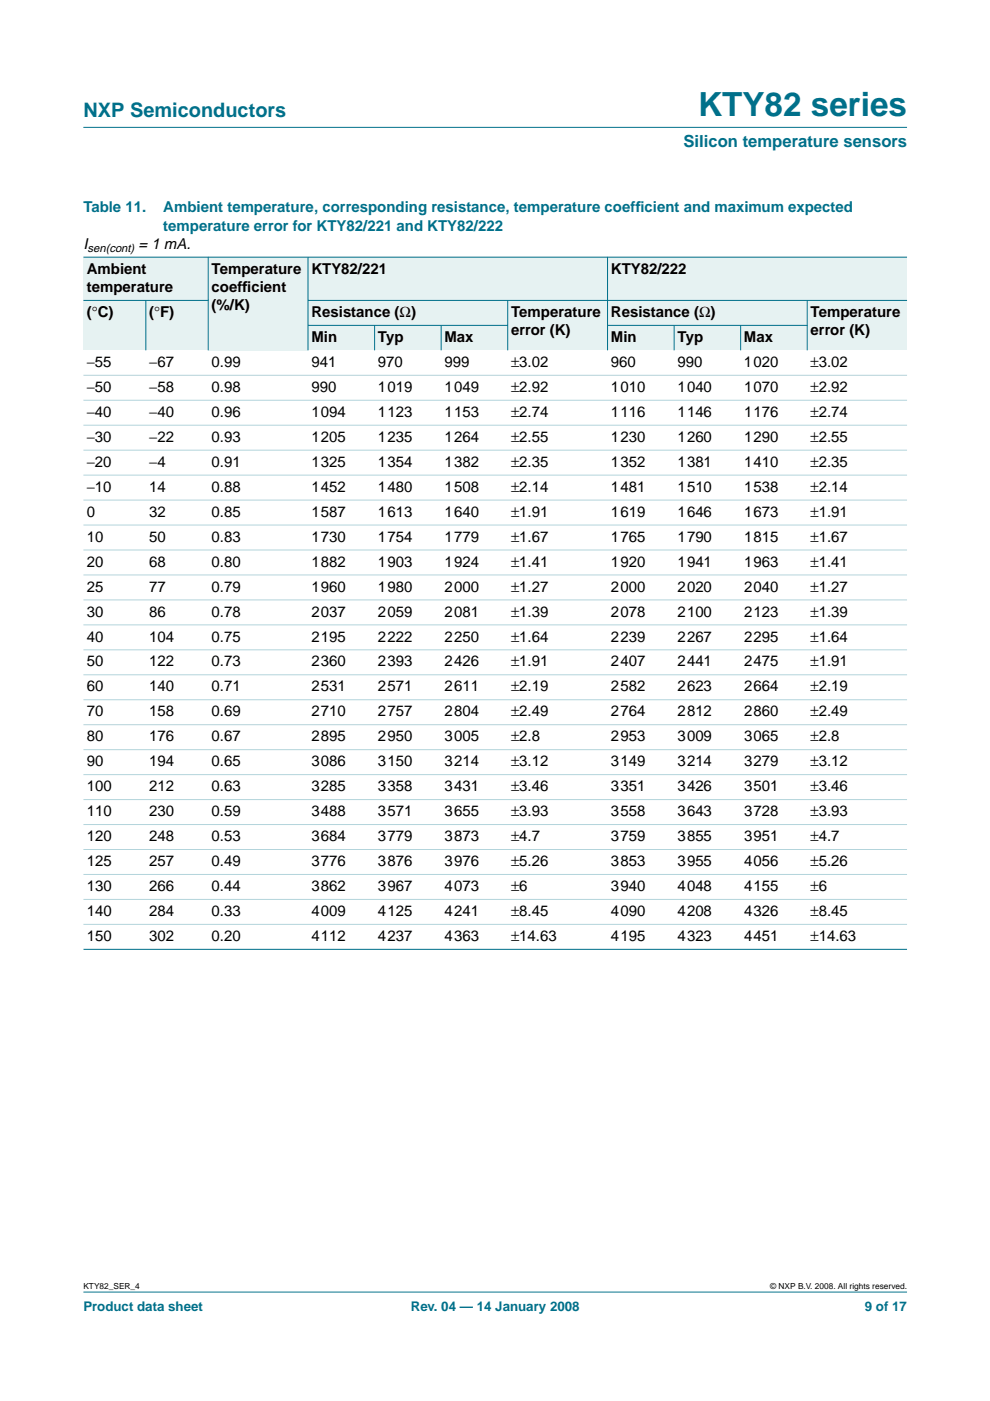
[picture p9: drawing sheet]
<svg xmlns="http://www.w3.org/2000/svg" width="210mm" height="297mm" viewBox="0 0 210 297" stroke-linecap="round" stroke-linejoin="round" font-family="sans-serif">
<defs><g id="words">
<text font-size="7.1" fill="#00708a" x="148" y="24.7">KTY82 series</text>
<text font-size="4.2" fill="#00708a" x="17.7" y="24.9">NXP Semiconductors</text>
<text font-size="3.5" fill="#00708a" x="144.9" y="31.1">Silicon temperature sensors</text>
<g font-size="3.2" fill="#00708a">
<text x="17.7" y="45">Table 11.</text>
<text x="34.6" y="45">Ambient temperature, corresponding resistance, temperature coeff</text>
<text x="134.7" y="45">icient and maximum expected</text>
<text x="34.6" y="48.9">temperature error for KTY82/221 and KTY82/222</text>
</g>
<g font-size="3.2">
<text x="17.7" y="52.8">I</text>
<text x="29.4" y="52.8">= 1 mA.</text>
<text x="18.4" y="58">Ambient</text>
<text x="44.9" y="58">Temperature</text>
<text x="66" y="58">KTY82/221</text>
<text x="129.5" y="58">KTY82/222</text>
<text x="18.4" y="61.9">temperature</text>
<text x="44.9" y="61.9">coeff</text>
<text x="44.9" y="65.8">(%/K)</text>
<text x="51.4" y="61.9">icient</text>
<text x="18.4" y="67.2">(°C)</text>
<text x="31.6" y="67.2">(°F)</text>
<text x="66" y="67.2">Resistance (Ω)</text>
<text x="108.4" y="67.2">Temperature</text>
<text x="108.4" y="71.1">error (K)</text>
<text x="129.5" y="67.2">Resistance (Ω)</text>
<text x="171.9" y="67.2">Temperature</text>
<text x="171.9" y="71.1">error (K)</text>
<text x="18.4" y="77.8">−55</text>
<text x="31.6" y="77.8">−67</text>
<text x="44.9" y="77.8">0.99</text>
<text x="66" y="72.5">Min</text>
<text x="66" y="77.8">941</text>
<text x="80.1" y="72.5">Typ</text>
<text x="80.1" y="77.8">970</text>
<text x="94.2" y="77.8">999</text>
<text x="94.2" y="72.5">Max</text>
<text x="108.4" y="77.8">±3.02</text>
<text x="129.5" y="72.5">Min</text>
<text x="129.5" y="77.8">960</text>
<text x="143.6" y="77.8">990</text>
<text x="143.6" y="72.5">Typ</text>
<text x="157.7" y="77.8">1020</text>
<text x="157.7" y="72.5">Max</text>
<text x="171.9" y="77.8">±3.02</text>
<text x="18.4" y="83.1">−50</text>
<text x="31.6" y="83.1">−58</text>
<text x="44.9" y="83.1">0.98</text>
<text x="66" y="83.1">990</text>
<text x="80.1" y="83.1">1019</text>
<text x="94.2" y="83.1">1049</text>
<text x="108.4" y="83.1">±2.92</text>
<text x="129.5" y="83.1">1010</text>
<text x="143.6" y="83.1">1040</text>
<text x="157.7" y="83.1">1070</text>
<text x="171.9" y="83.1">±2.92</text>
<text x="18.4" y="88.4">−40</text>
<text x="31.6" y="88.4">−40</text>
<text x="44.9" y="88.4">0.96</text>
<text x="66" y="88.4">1094</text>
<text x="80.1" y="88.4">1123</text>
<text x="94.2" y="88.4">1153</text>
<text x="108.4" y="88.4">±2.74</text>
<text x="129.5" y="88.4">1116</text>
<text x="143.6" y="88.4">1146</text>
<text x="157.7" y="88.4">1176</text>
<text x="171.9" y="88.4">±2.74</text>
<text x="18.4" y="93.7">−30</text>
<text x="31.6" y="93.7">−22</text>
<text x="44.9" y="93.7">0.93</text>
<text x="66" y="93.7">1205</text>
<text x="80.1" y="93.7">1235</text>
<text x="94.2" y="93.7">1264</text>
<text x="108.4" y="93.7">±2.55</text>
<text x="129.5" y="93.7">1230</text>
<text x="143.6" y="93.7">1260</text>
<text x="157.7" y="93.7">1290</text>
<text x="171.9" y="93.7">±2.55</text>
<text x="18.4" y="99">−20</text>
<text x="31.6" y="99">−4</text>
<text x="44.9" y="99">0.91</text>
<text x="66" y="99">1325</text>
<text x="80.1" y="99">1354</text>
<text x="94.2" y="99">1382</text>
<text x="108.4" y="99">±2.35</text>
<text x="129.5" y="99">1352</text>
<text x="143.6" y="99">1381</text>
<text x="157.7" y="99">1410</text>
<text x="171.9" y="99">±2.35</text>
<text x="18.4" y="104.3">−10</text>
<text x="31.6" y="104.3">14</text>
<text x="44.9" y="104.3">0.88</text>
<text x="66" y="104.3">1452</text>
<text x="80.1" y="104.3">1480</text>
<text x="94.2" y="104.3">1508</text>
<text x="108.4" y="104.3">±2.14</text>
<text x="129.5" y="104.3">1481</text>
<text x="143.6" y="104.3">1510</text>
<text x="157.7" y="104.3">1538</text>
<text x="171.9" y="104.3">±2.14</text>
<text x="18.4" y="109.6">0</text>
<text x="31.6" y="109.6">32</text>
<text x="44.9" y="109.6">0.85</text>
<text x="66" y="109.6">1587</text>
<text x="80.1" y="109.6">1613</text>
<text x="94.2" y="109.6">1640</text>
<text x="108.4" y="109.6">±1.91</text>
<text x="129.5" y="109.6">1619</text>
<text x="143.6" y="109.6">1646</text>
<text x="157.7" y="109.6">1673</text>
<text x="171.9" y="109.6">±1.91</text>
<text x="18.4" y="114.8">10</text>
<text x="31.6" y="114.8">50</text>
<text x="44.9" y="114.8">0.83</text>
<text x="66" y="114.8">1730</text>
<text x="80.1" y="114.8">1754</text>
<text x="94.2" y="114.8">1779</text>
<text x="108.4" y="114.8">±1.67</text>
<text x="129.5" y="114.8">1765</text>
<text x="143.6" y="114.8">1790</text>
<text x="157.7" y="114.8">1815</text>
<text x="171.9" y="114.8">±1.67</text>
<text x="18.4" y="120.1">20</text>
<text x="18.4" y="125.4">25</text>
<text x="31.6" y="120.1">68</text>
<text x="31.6" y="125.4">77</text>
<text x="44.9" y="120.1">0.80</text>
<text x="44.9" y="125.4">0.79</text>
<text x="66" y="120.1">1882</text>
<text x="66" y="125.4">1960</text>
<text x="80.1" y="120.1">1903</text>
<text x="80.1" y="125.4">1980</text>
<text x="94.2" y="120.1">1924</text>
<text x="94.2" y="125.4">2000</text>
<text x="108.4" y="120.1">±1.41</text>
<text x="108.4" y="125.4">±1.27</text>
<text x="129.5" y="120.1">1920</text>
<text x="129.5" y="125.4">2000</text>
<text x="143.6" y="120.1">1941</text>
<text x="143.6" y="125.4">2020</text>
<text x="157.7" y="120.1">1963</text>
<text x="157.7" y="125.4">2040</text>
<text x="171.9" y="120.1">±1.41</text>
<text x="171.9" y="125.4">±1.27</text>
<text x="18.4" y="130.7">30</text>
<text x="31.6" y="130.7">86</text>
<text x="44.9" y="130.7">0.78</text>
<text x="66" y="130.7">2037</text>
<text x="80.1" y="130.7">2059</text>
<text x="94.2" y="130.7">2081</text>
<text x="108.4" y="130.7">±1.39</text>
<text x="129.5" y="130.7">2078</text>
<text x="143.6" y="130.7">2100</text>
<text x="157.7" y="130.7">2123</text>
<text x="171.9" y="130.7">±1.39</text>
<text x="18.4" y="136">40</text>
<text x="31.6" y="136">104</text>
<text x="44.9" y="136">0.75</text>
<text x="66" y="136">2195</text>
<text x="80.1" y="136">2222</text>
<text x="94.2" y="136">2250</text>
<text x="108.4" y="136">±1.64</text>
<text x="129.5" y="136">2239</text>
<text x="143.6" y="136">2267</text>
<text x="157.7" y="136">2295</text>
<text x="171.9" y="136">±1.64</text>
<text x="18.4" y="141.3">50</text>
<text x="31.6" y="141.3">122</text>
<text x="44.9" y="141.3">0.73</text>
<text x="66" y="141.3">2360</text>
<text x="80.1" y="141.3">2393</text>
<text x="94.2" y="141.3">2426</text>
<text x="108.4" y="141.3">±1.91</text>
<text x="129.5" y="141.3">2407</text>
<text x="143.6" y="141.3">2441</text>
<text x="157.7" y="141.3">2475</text>
<text x="171.9" y="141.3">±1.91</text>
<text x="18.4" y="146.6">60</text>
<text x="31.6" y="146.6">140</text>
<text x="44.9" y="146.6">0.71</text>
<text x="66" y="146.6">2531</text>
<text x="80.1" y="146.6">2571</text>
<text x="94.2" y="146.6">2611</text>
<text x="108.4" y="146.6">±2.19</text>
<text x="129.5" y="146.6">2582</text>
<text x="143.6" y="146.6">2623</text>
<text x="157.7" y="146.6">2664</text>
<text x="171.9" y="146.6">±2.19</text>
<text x="18.4" y="151.9">70</text>
<text x="31.6" y="151.9">158</text>
<text x="44.9" y="151.9">0.69</text>
<text x="66" y="151.9">2710</text>
<text x="80.1" y="151.9">2757</text>
<text x="94.2" y="151.9">2804</text>
<text x="108.4" y="151.9">±2.49</text>
<text x="129.5" y="151.9">2764</text>
<text x="143.6" y="151.9">2812</text>
<text x="157.7" y="151.9">2860</text>
<text x="171.9" y="151.9">±2.49</text>
<text x="18.4" y="157.2">80</text>
<text x="31.6" y="157.2">176</text>
<text x="44.9" y="157.2">0.67</text>
<text x="66" y="157.2">2895</text>
<text x="80.1" y="157.2">2950</text>
<text x="94.2" y="157.2">3005</text>
<text x="108.4" y="157.2">±2.8</text>
<text x="129.5" y="157.2">2953</text>
<text x="143.6" y="157.2">3009</text>
<text x="157.7" y="157.2">3065</text>
<text x="171.9" y="157.2">±2.8</text>
<text x="18.4" y="162.5">90</text>
<text x="18.4" y="167.8">100</text>
<text x="31.6" y="162.5">194</text>
<text x="31.6" y="167.8">212</text>
<text x="44.9" y="162.5">0.65</text>
<text x="44.9" y="167.8">0.63</text>
<text x="66" y="162.5">3086</text>
<text x="66" y="167.8">3285</text>
<text x="80.1" y="162.5">3150</text>
<text x="80.1" y="167.8">3358</text>
<text x="94.2" y="162.5">3214</text>
<text x="94.2" y="167.8">3431</text>
<text x="108.4" y="162.5">±3.12</text>
<text x="108.4" y="167.8">±3.46</text>
<text x="129.5" y="162.5">3149</text>
<text x="129.5" y="167.8">3351</text>
<text x="143.6" y="162.5">3214</text>
<text x="143.6" y="167.8">3426</text>
<text x="157.7" y="162.5">3279</text>
<text x="157.7" y="167.8">3501</text>
<text x="171.9" y="162.5">±3.12</text>
<text x="171.9" y="167.8">±3.46</text>
<text x="18.4" y="173.1">110</text>
<text x="31.6" y="173.1">230</text>
<text x="44.9" y="173.1">0.59</text>
<text x="66" y="173.1">3488</text>
<text x="80.1" y="173.1">3571</text>
<text x="94.2" y="173.1">3655</text>
<text x="108.4" y="173.1">±3.93</text>
<text x="129.5" y="173.1">3558</text>
<text x="143.6" y="173.1">3643</text>
<text x="157.7" y="173.1">3728</text>
<text x="171.9" y="173.1">±3.93</text>
<text x="18.4" y="178.3">120</text>
<text x="31.6" y="178.3">248</text>
<text x="44.9" y="178.3">0.53</text>
<text x="66" y="178.3">3684</text>
<text x="80.1" y="178.3">3779</text>
<text x="94.2" y="178.3">3873</text>
<text x="108.4" y="178.3">±4.7</text>
<text x="129.5" y="178.3">3759</text>
<text x="143.6" y="178.3">3855</text>
<text x="157.7" y="178.3">3951</text>
<text x="171.9" y="178.3">±4.7</text>
<text x="18.4" y="183.6">125</text>
<text x="31.6" y="183.6">257</text>
<text x="44.9" y="183.6">0.49</text>
<text x="66" y="183.6">3776</text>
<text x="80.1" y="183.6">3876</text>
<text x="94.2" y="183.6">3976</text>
<text x="108.4" y="183.6">±5.26</text>
<text x="129.5" y="183.6">3853</text>
<text x="143.6" y="183.6">3955</text>
<text x="157.7" y="183.6">4056</text>
<text x="171.9" y="183.6">±5.26</text>
<text x="18.4" y="188.9">130</text>
<text x="31.6" y="188.9">266</text>
<text x="44.9" y="188.9">0.44</text>
<text x="66" y="188.9">3862</text>
<text x="80.1" y="188.9">3967</text>
<text x="94.2" y="188.9">4073</text>
<text x="108.4" y="188.9">±6</text>
<text x="129.5" y="188.9">3940</text>
<text x="143.6" y="188.9">4048</text>
<text x="157.7" y="188.9">4155</text>
<text x="171.9" y="188.9">±6</text>
<text x="18.4" y="194.2">140</text>
<text x="31.6" y="194.2">284</text>
<text x="44.9" y="194.2">0.33</text>
<text x="66" y="194.2">4009</text>
<text x="80.1" y="194.2">4125</text>
<text x="94.2" y="194.2">4241</text>
<text x="108.4" y="194.2">±8.45</text>
<text x="129.5" y="194.2">4090</text>
<text x="143.6" y="194.2">4208</text>
<text x="157.7" y="194.2">4326</text>
<text x="171.9" y="194.2">±8.45</text>
<text x="18.4" y="199.5">150</text>
<text x="31.6" y="199.5">302</text>
<text x="44.9" y="199.5">0.20</text>
<text x="66" y="199.5">4112</text>
<text x="80.1" y="199.5">4237</text>
<text x="94.2" y="199.5">4363</text>
<text x="108.4" y="199.5">±14.63</text>
<text x="129.5" y="199.5">4195</text>
<text x="143.6" y="199.5">4323</text>
<text x="157.7" y="199.5">4451</text>
<text x="171.9" y="199.5">±14.63</text>
</g>
<g font-size="2.8" fill="#00708a">
<text x="17.7" y="278">Product data sheet</text>
<text x="87.1" y="278">Rev. 04 — 14 January 2008</text>
<text x="183.4" y="278">9 of 17</text>
</g>
<text font-size="2.4" x="18.6" y="53.3">sen(cont)</text>
<g font-size="1.8">
<text x="17.7" y="273.4">KTY82_SER_4</text>
<text x="163.3" y="273.4">© NXP B.V. 2008. All rights reserved.</text>
</g>
</g></defs>
<g fill="#00708a" stroke="#00708a" stroke-width=".21">
<path d="M17.7 273.9h174.6z"/>
<path d="M17.7 27h174.6z"/>
</g>
<g fill="#e6f2f2">
<path d="M17.7 54.5h26.4v9.2h-26.4z" fill-rule="evenodd"/>
<path d="M44.1 54.5h21.2v19.8h-21.2z" fill-rule="evenodd"/>
<path d="M65.3 54.5h63.5v9.2h-63.5z" fill-rule="evenodd"/>
<path d="M128.8 54.5h63.5v9.2h-63.5z" fill-rule="evenodd"/>
<path d="M17.7 63.7h13.2v10.6h-13.2z" fill-rule="evenodd"/>
<path d="M30.9 63.7h13.2v10.6h-13.2z" fill-rule="evenodd"/>
<path d="M65.3 63.7h42.3v5.3h-42.3z" fill-rule="evenodd"/>
<path d="M107.6 63.7h21.2v10.6h-21.2z" fill-rule="evenodd"/>
<path d="M128.8 63.7h42.3v5.3h-42.3z" fill-rule="evenodd"/>
<path d="M171.1 63.7h21.2v10.6h-21.2z" fill-rule="evenodd"/>
<path d="M65.3 69h14.1v5.3h-14.1z" fill-rule="evenodd"/>
<path d="M79.4 69h14.1v5.3h-14.1z" fill-rule="evenodd"/>
<path d="M93.5 69h14.1v5.3h-14.1z" fill-rule="evenodd"/>
<path d="M128.8 69h14.1v5.3h-14.1z" fill-rule="evenodd"/>
<path d="M142.9 69h14.1v5.3h-14.1z" fill-rule="evenodd"/>
<path d="M157 69h14.1v5.3h-14.1z" fill-rule="evenodd"/>
</g>
<g fill="#00708a" stroke="#00708a" stroke-width=".21">
<path d="M30.9 63.7v10.6z"/>
<path d="M44.1 54.5v19.8z"/>
<path d="M65.3 54.5v19.8z"/>
<path d="M79.4 68.9v5.4z"/>
<path d="M93.5 68.9v5.4z"/>
<path d="M107.6 63.7v10.6z"/>
<path d="M128.8 54.5v19.8z"/>
<path d="M142.9 68.9v5.4z"/>
<path d="M157 68.9v5.4z"/>
<path d="M171.1 63.7v10.6z"/>
<path d="M17.7 54.5h174.6z"/>
<path d="M17.7 63.7h26.5z"/>
<path d="M65.3 63.7h127z"/>
<path d="M65.3 69h42.4z"/>
<path d="M128.8 69h42.4z"/>
<path d="M17.7 201.3h174.6z"/>
</g>
<g fill="#b3d4db" stroke="#b3d4db" stroke-width=".21">
<path d="M17.7 79.6h174.6z"/>
<path d="M17.7 84.9h174.6z"/>
<path d="M17.7 90.2h174.6z"/>
<path d="M17.7 95.4h174.6z"/>
<path d="M17.7 100.7h174.6z"/>
<path d="M17.7 106h174.6z"/>
<path d="M17.7 111.3h174.6z"/>
<path d="M17.7 116.6h174.6z"/>
<path d="M17.7 121.9h174.6z"/>
<path d="M17.7 127.2h174.6z"/>
<path d="M17.7 132.5h174.6z"/>
<path d="M17.7 137.8h174.6z"/>
<path d="M17.7 143.1h174.6z"/>
<path d="M17.7 148.4h174.6z"/>
<path d="M17.7 153.7h174.6z"/>
<path d="M17.7 158.9h174.6z"/>
<path d="M17.7 164.2h174.6z"/>
<path d="M17.7 169.5h174.6z"/>
<path d="M17.7 174.8h174.6z"/>
<path d="M17.7 180.1h174.6z"/>
<path d="M17.7 185.4h174.6z"/>
<path d="M17.7 190.7h174.6z"/>
<path d="M17.7 196h174.6z"/>
</g>
<use href="#words"/>
</svg>
